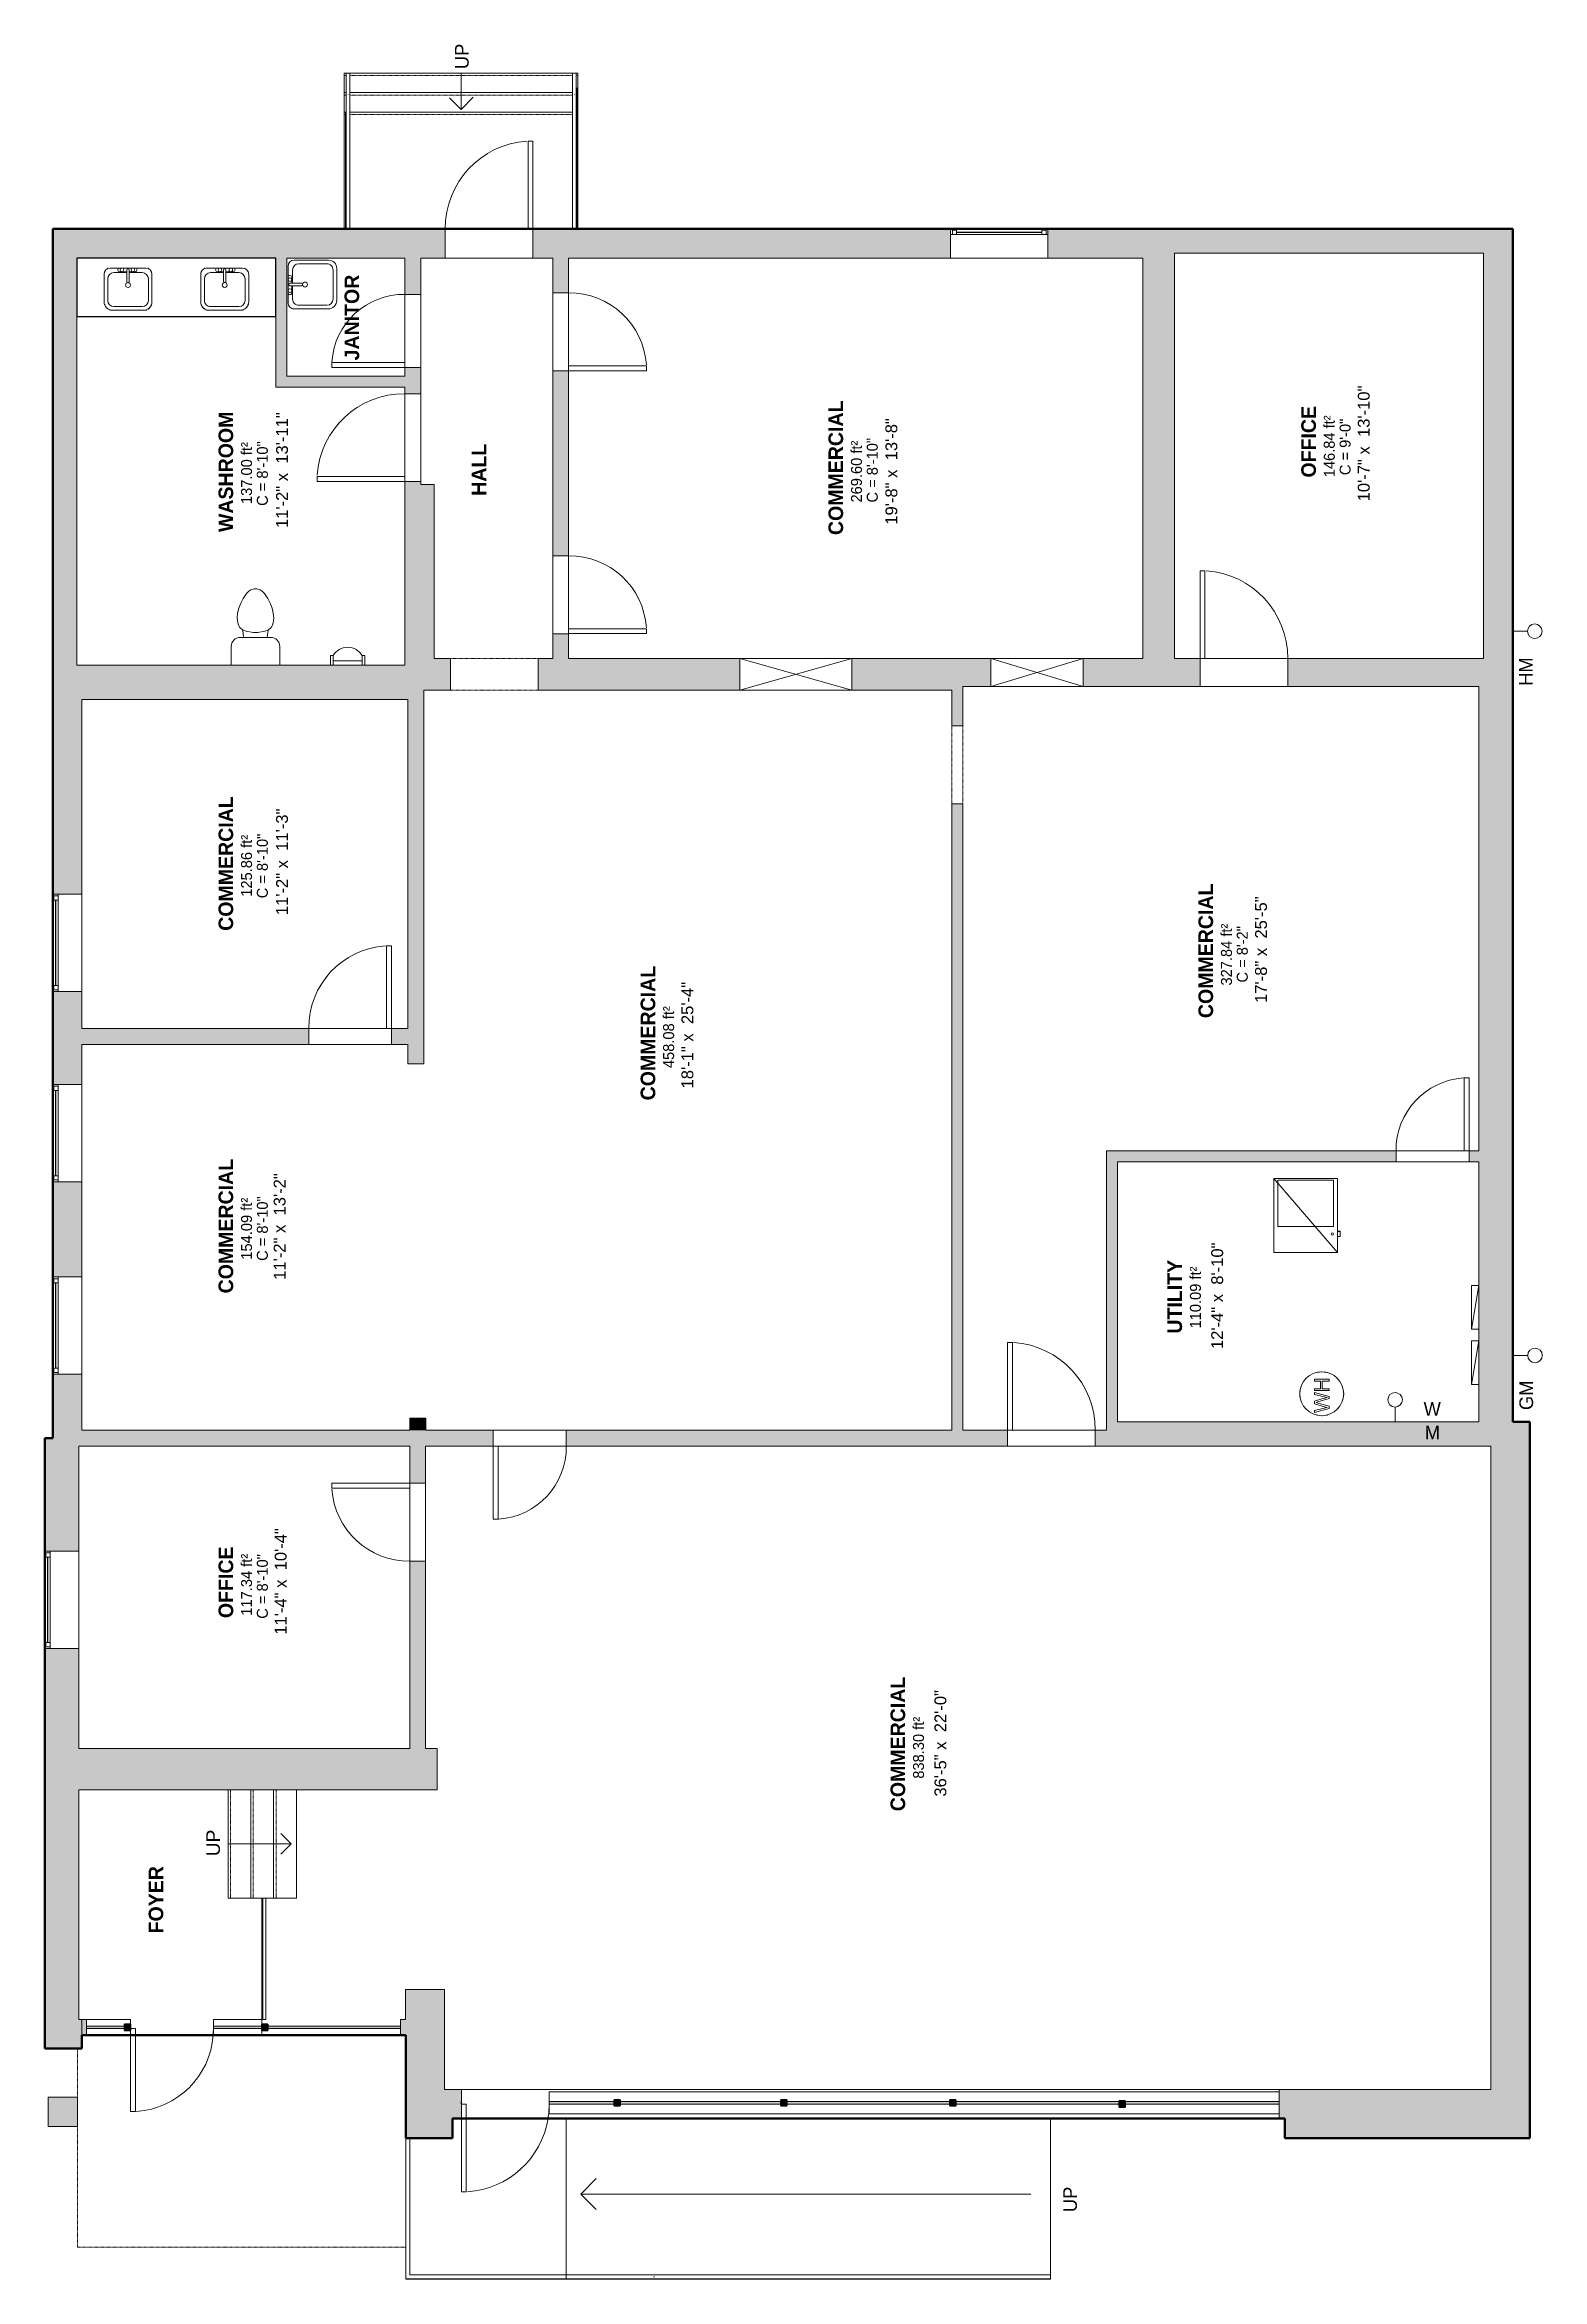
# Model space of a CAD drawing. Header units: inches. Extents: x -227 to 389, y -440 to 477.
import ezdxf

# ---------------------------------------------------------------- set-up
doc = ezdxf.new("R2010")
doc.units = ezdxf.units.IN
doc.header["$MEASUREMENT"] = 0
for name, pattern in [('Dash', [0.23622, 0.11811, -0.11811]), ('Dash 1_16_', [0.125, 0.0625, -0.0625]), ('Overhead', [0.15625, 0.09375, -0.0625])]:
    doc.linetypes.add(name, pattern=pattern)
for name, color, linetype, lineweight in [('A-ANNO-NOTE', 131, 'Continuous', 9), ('A-AREA-IDEN', 2, 'Continuous', 9), ('A-COLS', 52, 'Continuous', 9), ('A-DETL', 90, 'Continuous', 9), ('A-DETL-GENF', 92, 'Continuous', 9), ('A-DETL-MEDM', 33, 'Continuous', 9), ('A-DOOR', 31, 'Continuous', 9), ('A-FLOR', 192, 'Continuous', 9), ('A-FLOR-HRAL', 11, 'Continuous', 9), ('A-FLOR-LEVL', 51, 'Continuous', 9), ('A-GENM', 13, 'Continuous', 9), ('A-GENM-HDLN', 13, 'Dash', 9), ('A-GLAZ', 151, 'Continuous', 9), ('A-OBJECTS', 90, 'Continuous', 9), ('A-WALL', 90, 'Continuous', 9), ('A-WALL-PATT', 111, 'Continuous', 9), ('E-ELEC-EQPM', 71, 'Continuous', 9), ('G-ANNO-TEXT', 231, 'Continuous', 9), ('M-EQPM', 50, 'Continuous', 9), ('P-SANR-FIXT', 6, 'Continuous', 9), ('S-STRS', 90, 'Continuous', 9)]:
    doc.layers.add(name, color=color, linetype=linetype, lineweight=lineweight)
doc.styles.add('Arial', font='arial.ttf', dxfattribs={"height": 5.625})
doc.styles.add('Arial_1', font='arial.ttf', dxfattribs={"height": 4.875})
doc.styles.add('Inter', font='', dxfattribs={"height": 5.625})
doc.styles.add('Inter_1', font='', dxfattribs={"height": 4.5})
doc.styles.add('Inter_B', font='', dxfattribs={"height": 6})
doc.styles.get('Inter').set_extended_font_data('Inter')
doc.styles.get('Inter_1').set_extended_font_data('Inter')
doc.styles.get('Inter_B').set_extended_font_data('Inter', bold=True)

msp = doc.modelspace()

# ---------------------------------------------------------------- texts
at = {"layer": 'A-ANNO-NOTE', "char_height": 5.625, "width": 16.059, "attachment_point": 1, "rotation": 90, "style": 'Inter'}
for s, insert in [('HM', (379.11, 214.11)), ('GM', (379.23, -83.38))]:
    msp.add_mtext(s, dxfattribs=dict(at, insert=insert))
at = {"layer": 'A-ANNO-NOTE', "char_height": 5.62, "attachment_point": 1, "style": 'Inter'}
for s, insert, width in [('W', (339.87, -80.09), 9.696), ('M', (340.37, -89.84), 8.787)]:
    msp.add_mtext(s, dxfattribs=dict(at, insert=insert, width=width))
at = {"layer": 'A-AREA-IDEN', "attachment_point": 1, "rotation": 90}
for s, insert, char_height, width, style in [('JANITOR', (-103.5, 347.79), 6, 43.329, 'Inter_B'), ('COMMERCIAL', (95.34, 276.05), 6, 67.872, 'Inter_B'), ('WASHROOM', (-155.27, 277.28), 6, 61.509, 'Inter_B'), ('OFFICE', (289.62, 299.66), 6, 34.845, 'Inter_B'), ('146.84 ft²', (298.87, 299.79), 4.5, 34.542, 'Inter_1'), ('C = 9\'-0"', (305.37, 300.66), 4.5, 32.421, 'Inter_1'), ('137.00 ft²', (-146.02, 288.79), 4.5, 33.633, 'Inter_1'), ('C = 8\'-10"', (-139.52, 288.03), 4.5, 35.451, 'Inter_1'), ('HALL', (-51.27, 292.17), 6, 25.452, 'Inter_B'), ('269.60 ft²', (104.59, 289.41), 4.5, 35.451, 'Inter_1'), ('C = 8\'-10"', (111.09, 289.41), 4.5, 35.451, 'Inter_1'), ('COMMERCIAL', (-155.27, 113.48), 6, 67.872, 'Inter_B'), ('125.86 ft²', (-146.02, 127.47), 4.5, 33.936, 'Inter_1'), ('C = 8\'-10"', (-139.52, 126.84), 4.5, 35.451, 'Inter_1'), ('COMMERCIAL', (247.36, 77.63), 6, 67.872, 'Inter_B'), ('327.84 ft²', (256.61, 90.99), 4.5, 35.451, 'Inter_1'), ('C = 8\'-2"', (263.12, 92.24), 4.5, 32.421, 'Inter_1'), ('COMMERCIAL', (18.16, 43.83), 6, 67.872, 'Inter_B'), ('458.08 ft²', (27.41, 57.08), 4.5, 35.754, 'Inter_1'), ('COMMERCIAL', (-155.27, -35.47), 6, 67.872, 'Inter_B'), ('154.09 ft²', (-146.02, -21.6), 4.5, 34.239, 'Inter_1'), ('C = 8\'-10"', (-139.52, -22.11), 4.5, 35.451, 'Inter_1'), ('UTILITY', (234.6, -51.99), 6, 37.572, 'Inter_B'), ('110.09 ft²', (243.86, -49.87), 4.5, 32.421, 'Inter_1'), ('OFFICE', (-155.27, -168.85), 6, 34.845, 'Inter_B'), ('117.34 ft²', (-146.02, -167.85), 4.5, 32.421, 'Inter_1'), ('C = 8\'-10"', (-139.52, -169.1), 4.5, 35.451, 'Inter_1'), ('COMMERCIAL', (120.84, -248.19), 6, 67.872, 'Inter_B'), ('838.30 ft²', (130.09, -234.82), 4.5, 35.451, 'Inter_1'), ('FOYER', (-183.99, -298.37), 6, 32.421, 'Inter_B')]:
    msp.add_mtext(s, dxfattribs=dict(at, insert=insert, char_height=char_height, width=width, style=style))
at = {"layer": 'G-ANNO-TEXT', "color": 7, "attachment_point": 1, "rotation": 90}
for s, insert, char_height, width, style in [('UP', (-58.12, 467.43), 5.625, 13.332, 'Inter'), ('10\'-7" x  13\'-10"', (312.84, 289.88), 4.875, 57.267, 'Arial_1'), ('11\'-2" x  13\'-11"', (-131.63, 278.91), 4.875, 57.267, 'Arial_1'), ('19\'-8" x  13\'-8"', (118.74, 280.3), 4.875, 52.722, 'Arial_1'), ('11\'-2" x  11\'-3"', (-131.63, 119.91), 4.875, 52.722, 'Arial_1'), ('17\'-8" x  25\'-5"', (270.62, 83.85), 4.875, 52.722, 'Arial_1'), ('18\'-1" x  25\'-4"', (34.94, 48.73), 4.875, 52.722, 'Arial_1'), ('11\'-2" x  13\'-2"', (-132.63, -29.88), 4.875, 52.722, 'Arial_1'), ('12\'-4" x  8\'-10"', (252.61, -58.33), 4.875, 52.722, 'Arial_1'), ('11\'-4" x  10\'-4"', (-132.2, -175.66), 4.875, 52.722, 'Arial_1'), ('36\'-5" x  22\'-0"', (138.89, -242.18), 4.875, 52.722, 'Arial_1'), ('UP', (-160.31, -266.66), 5.625, 13.332, 'Arial'), ('UP', (191.82, -412.86), 5.625, 13.332, 'Inter')]:
    msp.add_mtext(s, dxfattribs=dict(at, insert=insert, char_height=char_height, width=width, style=style))

# ---------------------------------------------------------------- blocks, each defined once
blk = doc.blocks.new('Railing - Railing-3184264-Main Floor')
at = {"layer": 'A-FLOR-HRAL'}
for p, q in [((-137.06, -283.9), (-137.06, -333.7)), ((-137.06, -283.9), (-137.05, -283.9)), ((-135.88, -283.9), (-137.05, -283.9)), ((-137.05, -283.9), (-137.05, -333.7)), ((-135.88, -333.7), (-135.88, -283.9)), ((-135.88, -333.7), (-135.88, -283.9)), ((-135.88, -283.9), (-135.88, -283.9)), ((-137.05, -333.7), (-137.06, -333.7)), ((-137.05, -333.7), (-135.88, -333.7)), ((-135.88, -333.7), (-135.88, -333.7))]:
    blk.add_line(p, q, dxfattribs=at)
blk = doc.blocks.new('Planitar - Single Door_Flush Panel - 2_-8_ x 6_-8_-3185132-Main Floor')
at = {"layer": 'A-DOOR', "lineweight": 18}
for p, q in [((14, 3.25), (14, 35.26)), ((16, 35.26), (14, 35.26)), ((16, 3.25), (16, 35.26)), ((16, 3.25), (14, 3.25))]:
    blk.add_line(p, q, dxfattribs=at)
at = {"layer": 'A-DOOR'}
blk.add_arc((15.77, 3.55), 31.78, 93.86026, 180.54102, dxfattribs=at)
blk = doc.blocks.new('Planitar - Single Door_Flush Panel - 2_-6_ x 6_-8_-3186139-Main Floor')
at = {"layer": 'A-DOOR', "lineweight": 18}
for p, q in [((12.99, 3.25), (12.99, 33.25)), ((15, 33.25), (12.99, 33.25)), ((15, 3.25), (15, 33.25)), ((15, 3.25), (12.99, 3.25))]:
    blk.add_line(p, q, dxfattribs=at)
at = {"layer": 'A-DOOR'}
blk.add_arc((14.77, 3.55), 29.77, 93.991, 180.57751, dxfattribs=at)
blk = doc.blocks.new('Planitar - Single Door_Flush Panel - 3_-0_ x 6_-8_-3186138-Main Floor')
at = {"layer": 'A-DOOR', "lineweight": 18}
for p, q in [((16, -3.25), (16, -39.27)), ((18.01, -3.25), (16, -3.25)), ((18.01, -3.25), (18.01, -39.27)), ((18.01, -39.27), (16, -39.27))]:
    blk.add_line(p, q, dxfattribs=at)
at = {"layer": 'A-DOOR'}
blk.add_arc((17.78, -3.55), 35.8, 179.51967, 266.36679, dxfattribs=at)
blk = doc.blocks.new('Planitar - Single Door_Flush Panel - 2_-6_ x 6_-8_-3186141-Main Floor')
at = {"layer": 'A-DOOR', "lineweight": 18}
for p, q in [((12.99, 2.25), (12.99, 32.25)), ((15, 32.25), (12.99, 32.25)), ((15, 2.25), (15, 32.25)), ((15, 2.25), (12.99, 2.25))]:
    blk.add_line(p, q, dxfattribs=at)
at = {"layer": 'A-DOOR'}
blk.add_arc((14.77, 2.55), 29.77, 93.991, 180.57751, dxfattribs=at)
blk = doc.blocks.new('Planitar - Single Door_Flush Panel - 3_-0_ x 6_-8_-3186143-Main Floor')
at = {"layer": 'A-DOOR', "lineweight": 18}
for p, q in [((16, -5.75), (16, -41.77)), ((18.01, -5.75), (16, -5.75)), ((18.01, -5.75), (18.01, -41.77)), ((18.01, -41.77), (16, -41.77))]:
    blk.add_line(p, q, dxfattribs=at)
at = {"layer": 'A-DOOR'}
blk.add_arc((17.78, -6.05), 35.8, 179.51967, 266.36679, dxfattribs=at)
blk = doc.blocks.new('Planitar - Single Door_Flush Panel - 2_-6_ x 6_-8_-3186142-Main Floor')
at = {"layer": 'A-DOOR', "lineweight": 18}
for p, q in [((12.99, -3.25), (12.99, -33.25)), ((15, -3.25), (12.99, -3.25)), ((15, -3.25), (15, -33.25)), ((15, -33.25), (12.99, -33.25))]:
    blk.add_line(p, q, dxfattribs=at)
at = {"layer": 'A-DOOR'}
blk.add_arc((14.77, -3.55), 29.77, 179.42249, 266.009, dxfattribs=at)
blk = doc.blocks.new('Planitar - Single Door_Flush Panel - 3_-0_ x 6_-8_-3384359-Main Floor')
at = {"layer": 'A-DOOR', "lineweight": 18}
for p, q in [((16, 6), (16, 42.02)), ((18.01, 42.02), (16, 42.02)), ((18.01, 6), (18.01, 42.02)), ((18.01, 6), (16, 6))]:
    blk.add_line(p, q, dxfattribs=at)
at = {"layer": 'A-DOOR'}
blk.add_arc((17.78, 6.3), 35.8, 93.63321, 180.48033, dxfattribs=at)
blk = doc.blocks.new('Planitar - Opening - 3_-0_ x 6_-8_-3186149-Main Floor')
at = {"layer": 'A-DETL-GENF', "linetype": 'Overhead'}
for p, q in [((17.68, 6.5), (-18.32, 6.5)), ((-18.32, -6.5), (17.68, -6.5))]:
    blk.add_line(p, q, dxfattribs=at)
at = {"layer": 'A-DETL-MEDM'}
for p, q in [((-18.32, 6.5), (-18.32, -6.5)), ((17.68, -6.5), (17.68, 6.5))]:
    blk.add_line(p, q, dxfattribs=at)
blk = doc.blocks.new('Planitar - Opening - 2_-8_ x 6_-8_-3186166-Main Floor')
at = {"layer": 'A-DETL-GENF', "linetype": 'Overhead'}
for p, q in [((15.68, 2.25), (-16.32, 2.25)), ((-16.32, -2.25), (15.68, -2.25))]:
    blk.add_line(p, q, dxfattribs=at)
at = {"layer": 'A-DETL-MEDM'}
for p, q in [((-16.32, 2.25), (-16.32, -2.25)), ((15.68, -2.25), (15.68, 2.25))]:
    blk.add_line(p, q, dxfattribs=at)
blk = doc.blocks.new('Planitar - Single Door_Flush Panel - 2_-10_ x 6_-8_-3186140-Main Floor')
at = {"layer": 'A-DOOR', "lineweight": 18}
for p, q in [((15, 3.25), (15, 37.27)), ((17.01, 37.27), (15, 37.27)), ((17.01, 3.25), (17.01, 37.27)), ((17.01, 3.25), (15, 3.25))]:
    blk.add_line(p, q, dxfattribs=at)
at = {"layer": 'A-DOOR'}
blk.add_arc((16.78, 3.55), 33.79, 93.74158, 180.50887, dxfattribs=at)
blk = doc.blocks.new('Wall Opening - 4_-0_ x 4_-0_-3186467-Main Floor')
at = {"layer": 'A-GENM'}
for p, q in [((23, 6.5), (-23, -6.5)), ((-23, 6.5), (23, -6.5))]:
    blk.add_line(p, q, dxfattribs=at)
at = {"layer": 'A-GENM-HDLN'}
for p, q in [((23, 6.5), (-23, 6.5)), ((-23, 6.5), (-23, -6.5)), ((23, -6.5), (23, 6.5)), ((-23, -6.5), (23, -6.5))]:
    blk.add_line(p, q, dxfattribs=at)
blk = doc.blocks.new('Wall Opening - 4_-0_ x 4_-0_-3186440-Main Floor')
at = {"layer": 'A-GENM'}
for p, q in [((19, 5.75), (-19, -5.75)), ((-19, 5.75), (19, -5.75))]:
    blk.add_line(p, q, dxfattribs=at)
at = {"layer": 'A-GENM-HDLN'}
for p, q in [((19, 5.75), (-19, 5.75)), ((-19, 5.75), (-19, -5.75)), ((19, -5.75), (19, 5.75)), ((-19, -5.75), (19, -5.75))]:
    blk.add_line(p, q, dxfattribs=at)
blk = doc.blocks.new('Planitar-Fixed - 24_ x 48_-3186611-Main Floor')
at = {"layer": 'A-GLAZ', "lineweight": 18}
for p, q in [((-20, 6.51), (-19.25, 6.51)), ((-19.25, 6.51), (-19.25, 4.28)), ((-19.25, 6.01), (-17.52, 6.01)), ((-19.25, 4.28), (-17.52, 4.28)), ((-17.52, 6.01), (-17.52, 4.28)), ((17.52, 6.01), (17.52, 4.28)), ((19.25, 6.01), (17.52, 6.01)), ((17.52, 4.28), (19.25, 4.28)), ((19.25, 6.51), (19.25, 4.28)), ((19.96, 6.51), (19.25, 6.51)), ((-20, -5.49), (-18.74, -5.49)), ((20, -5.49), (18.74, -5.49))]:
    blk.add_line(p, q, dxfattribs=at)
at = {"layer": 'A-GLAZ'}
for p, q in [((-20, 6.51), (20, 6.51)), ((-20, 6.51), (-20, 4.28)), ((20, 4.28), (-20, 4.28)), ((-20, 4.28), (-20, -5.49)), ((20, 4.28), (-20, 4.28)), ((-20, 4.28), (20, 4.28)), ((-20, 4.28), (-20, -5.49)), ((20, 4.28), (20, 6.51)), ((20, -5.49), (20, 4.28)), ((20, -5.49), (20, 4.28)), ((-20, -5.49), (20, -5.49)), ((20, -5.49), (-20, -5.49))]:
    blk.add_line(p, q, dxfattribs=at)
at = {"layer": 'A-GLAZ', "lineweight": 25}
blk.add_line((-17.52, 5.15), (17.52, 5.15), dxfattribs=at)
blk = doc.blocks.new('Planitar-Fixed - 24_ x 48_-V1-Main Floor')
at = {"layer": 'A-GLAZ', "lineweight": 18}
for p, q in [((-20, 6.51), (-19.25, 6.51)), ((-19.25, 6.51), (-19.25, 6.43)), ((-19.25, 6.43), (-19.25, 4.28)), ((-19.25, 6.01), (-17.52, 6.01)), ((-19.25, 4.28), (-17.52, 4.28)), ((-17.52, 6.01), (-17.52, 4.28)), ((17.52, 6.01), (17.52, 4.28)), ((19.25, 6.01), (17.52, 6.01)), ((17.52, 4.28), (19.25, 4.28)), ((19.25, 6.51), (19.25, 6.43)), ((19.96, 6.51), (19.25, 6.51)), ((19.25, 6.43), (19.25, 4.28)), ((-20, -5.49), (-18.74, -5.49)), ((20, -5.49), (18.74, -5.49))]:
    blk.add_line(p, q, dxfattribs=at)
at = {"layer": 'A-GLAZ'}
for p, q in [((-20, 6.51), (20, 6.51)), ((-20, 6.51), (-20, 6.43)), ((-20, 6.43), (-20, 4.28)), ((20, 4.28), (-20, 4.28)), ((-20, 4.28), (-20, -5.49)), ((20, 4.28), (-20, 4.28)), ((-20, 4.28), (20, 4.28)), ((-20, 4.28), (-20, -5.49)), ((20, 6.43), (20, 6.51)), ((20, 4.28), (20, 6.43)), ((20, -5.49), (20, 4.28)), ((20, -5.49), (20, 4.28)), ((-20, -5.49), (20, -5.49)), ((20, -5.49), (-20, -5.49))]:
    blk.add_line(p, q, dxfattribs=at)
at = {"layer": 'A-GLAZ', "lineweight": 25}
blk.add_line((-17.52, 5.15), (17.52, 5.15), dxfattribs=at)
blk = doc.blocks.new('Planitar-Fixed - 24_ x 48_-3187146-Main Floor')
at = {"layer": 'A-GLAZ', "lineweight": 18}
for p, q in [((-20, 7.51), (-19.25, 7.51)), ((-19.25, 7.51), (-19.25, 7.43)), ((-19.25, 7.43), (-19.25, 5.28)), ((-19.25, 7.01), (-17.52, 7.01)), ((-19.25, 5.28), (-17.52, 5.28)), ((-17.52, 7.01), (-17.52, 5.28)), ((17.52, 7.01), (17.52, 5.28)), ((19.25, 7.01), (17.52, 7.01)), ((17.52, 5.28), (19.25, 5.28)), ((19.25, 7.51), (19.25, 7.43)), ((19.96, 7.51), (19.25, 7.51)), ((19.25, 7.43), (19.25, 5.28)), ((-20, -6.49), (-18.74, -6.49)), ((20, -6.49), (18.74, -6.49))]:
    blk.add_line(p, q, dxfattribs=at)
at = {"layer": 'A-GLAZ'}
for p, q in [((-20, 7.51), (20, 7.51)), ((-20, 7.51), (-20, 7.43)), ((-20, 7.43), (-20, 5.28)), ((20, 5.28), (-20, 5.28)), ((-20, 5.28), (-20, -6.49)), ((20, 5.28), (-20, 5.28)), ((-20, 5.28), (20, 5.28)), ((-20, 5.28), (-20, -6.49)), ((20, 7.43), (20, 7.51)), ((20, 5.28), (20, 7.43)), ((20, -6.49), (20, 5.28)), ((20, -6.49), (20, 5.28)), ((-20, -6.49), (20, -6.49)), ((20, -6.49), (-20, -6.49))]:
    blk.add_line(p, q, dxfattribs=at)
at = {"layer": 'A-GLAZ', "lineweight": 25}
blk.add_line((-17.52, 6.15), (17.52, 6.15), dxfattribs=at)
blk = doc.blocks.new('Planitar - Single Door_Flush Panel - 3_-0_ x 6_-8_-3188645-Main Floor')
at = {"layer": 'A-DOOR', "lineweight": 18}
for p, q in [((16, 6.5), (16, 36.52)), ((18.01, 36.52), (16, 36.52)), ((18.01, 6.5), (18.01, 36.52)), ((16, 0.5), (16, 6.5)), ((18.01, 0.5), (16, 0.5)), ((18.01, 0.5), (18.01, 6.5))]:
    blk.add_line(p, q, dxfattribs=at)
at = {"layer": 'A-DOOR'}
for start, end in [(93.63321, 170.81982), (170.81982, 180.48033)]:
    blk.add_arc((17.78, 0.8), 35.8, start, end, dxfattribs=at)
blk = doc.blocks.new('Planitar - Single Door_Flush Panel - 2_-10_ x 6_-8_-3192464-Main Floor')
at = {"layer": 'A-DOOR', "lineweight": 18}
for p, q in [((15, 3.25), (15, 34.52)), ((17.01, 34.52), (15, 34.52)), ((17.01, 3.25), (17.01, 34.52)), ((15, 0.5), (15, 3.25)), ((17.01, 0.5), (15, 0.5)), ((17.01, 0.5), (17.01, 3.25))]:
    blk.add_line(p, q, dxfattribs=at)
at = {"layer": 'A-DOOR'}
for start, end in [(93.74158, 175.83345), (175.83345, 180.50887)]:
    blk.add_arc((16.78, 0.8), 33.79, start, end, dxfattribs=at)
blk = doc.blocks.new('Toilet - Toilet-316794-Main Floor')
at = {"layer": 'P-SANR-FIXT'}
for p, q in [((-9.98, 11.75), (-9.98, 19.48)), ((9.98, 19.48), (9.98, 11.75)), ((-7.41, 1), (-7.5, 0)), ((-7.5, 0), (-7.33, -1.99)), ((-7.24, 2), (-7.41, 1)), ((-6.97, 3), (-7.24, 2)), ((-6.4, 4), (-6.97, 3)), ((-5.21, 5), (-6.4, 4)), ((6.25, 8.02), (-6.25, 8.02)), ((-4.86, 8.02), (-5.21, 5)), ((-3.84, 5.5), (-5.21, 5)), ((-1, 6), (-3.84, 5.5)), ((1, 6), (-1, 6)), ((3.84, 5.5), (1, 6)), ((5.21, 5), (3.84, 5.5)), ((4.86, 8.02), (5.21, 5)), ((6.4, 4), (5.21, 5)), ((6.97, 3), (6.4, 4)), ((7.24, 2), (6.97, 3)), ((7.41, 1), (7.24, 2)), ((7.33, -1.99), (7.5, 0)), ((7.5, 0), (7.41, 1)), ((-7.33, -1.99), (-6.79, -4)), ((-6.79, -4), (-6.06, -6)), ((-6.06, -6), (-5.13, -8)), ((-5.13, -8), (-3.74, -10)), ((3.74, -10), (5.13, -8)), ((5.13, -8), (6.06, -6)), ((6.06, -6), (6.79, -4)), ((6.79, -4), (7.33, -1.99)), ((-3.74, -10), (-2.74, -11)), ((-2.74, -11), (-1.87, -11.5)), ((-1.87, -11.5), (-0.5, -12)), ((-0.5, -12), (0.5, -12)), ((0.5, -12), (1.87, -11.5)), ((1.87, -11.5), (2.74, -11)), ((2.74, -11), (3.74, -10))]:
    blk.add_line(p, q, dxfattribs=at)
for centre, start, end in [((-6.25, 11.75), 180, 270), ((6.25, 11.75), 270, 360)]:
    blk.add_arc(centre, 3.73, start, end, dxfattribs=at)
blk = doc.blocks.new('Bath-Urinal - M_Urinal-Wall-3D-3199255-Main Floor')
at = {"layer": 'P-SANR-FIXT'}
for p, q in [((-10.29, 11), (-11.29, 11)), ((-11.29, 11), (-11.29, 7)), ((-10.29, 11), (-10.29, 7)), ((2.73, 11), (1.71, 11)), ((1.71, 11), (1.71, 7)), ((2.73, 7), (2.73, 11)), ((-11.29, 7), (2.73, 7)), ((1.71, 8.85), (-10.29, 8.85)), ((-10.29, 8.85), (-10.29, 7)), ((1.71, 7), (1.71, 8.85))]:
    blk.add_line(p, q, dxfattribs=at)
blk.add_arc((-4.29, 7.39), 7, 31.00272, 148.99728, dxfattribs=at)
blk = doc.blocks.new('Bath-Basin - 500 x 440mm-2615461-Main Floor')
at = {"layer": 'P-SANR-FIXT'}
for p, q in [((-9.22, 4.59), (-9.22, -6.73)), ((-9.22, 4.59), (-9.22, -6.73)), ((-7.72, 2.72), (-7.72, -6.23)), ((7.96, 7.09), (-6.72, 7.09)), ((7.96, 7.09), (-6.72, 7.09)), ((0.12, 5.22), (-5.22, 5.22)), ((3.62, 7.09), (-2.88, 7.09)), ((-2.88, 5.59), (0.12, 5.59)), ((0.12, 6.33), (0.12, 1.59)), ((1.12, 6.33), (1.12, 1.59)), ((1.12, 5.59), (3.62, 5.59)), ((6.46, 5.22), (1.12, 5.22)), ((8.96, -6.23), (8.96, 2.72)), ((10.46, -6.91), (10.46, 4.59)), ((10.46, -6.91), (10.46, 4.59)), ((-5.22, -8.73), (6.46, -8.73)), ((-5.72, -10.23), (7.14, -10.23)), ((-5.72, -10.23), (7.14, -10.23))]:
    blk.add_line(p, q, dxfattribs=at)
for centre, radius, start, end in [((-6.72, 4.59), 2.5, 90, 180), ((-6.72, 4.59), 2.5, 90, 180), ((-5.22, 2.72), 2.5, 90, 180), ((-2.88, 6.34), 0.75, 90, 270), ((-1.88, 6.34), 0.75, 360, 180), ((-1.88, 6.34), 0.75, 180, 0), ((0.62, 0.13), 1, 360, 180), ((0.62, 0.13), 1, 180, 0), ((0.62, 6.33), 0.5, 360, 180), ((0.62, 1.59), 0.5, 180, 0), ((2.62, 6.34), 0.75, 360, 180), ((2.62, 6.34), 0.75, 180, 360), ((3.62, 6.34), 0.75, 270, 90), ((6.46, 2.72), 2.5, 0, 90), ((7.96, 4.59), 2.5, 0, 90), ((7.96, 4.59), 2.5, 360, 90), ((-5.72, -6.73), 3.5, 180, 270), ((-5.72, -6.73), 3.5, 180, 270), ((-5.22, -6.23), 2.5, 180, 270), ((6.46, -6.23), 2.5, 270, 0), ((7.14, -6.91), 3.32, 315, 360), ((7.14, -6.91), 3.32, 315, 0), ((7.14, -6.91), 3.32, 270, 314.22764), ((7.14, -6.91), 3.32, 270, 314.21102)]:
    blk.add_arc(centre, radius, start, end, dxfattribs=at)
blk = doc.blocks.new('Bath-Basin - 500 x 440mm-3199970-Main Floor')
at = {"layer": 'P-SANR-FIXT'}
for p, q in [((-5.72, 10.23), (7.14, 10.23)), ((-5.72, 10.23), (7.14, 10.23)), ((-9.22, -4.59), (-9.22, 6.73)), ((-9.22, -4.59), (-9.22, 6.73)), ((-7.72, -2.72), (-7.72, 6.23)), ((-5.22, 8.73), (6.46, 8.73)), ((8.96, 6.23), (8.96, -2.72)), ((10.46, 6.91), (10.46, -4.59)), ((10.46, 6.91), (10.46, -4.59)), ((7.96, -7.09), (-6.72, -7.09)), ((7.96, -7.09), (-6.72, -7.09)), ((0.12, -5.22), (-5.22, -5.22)), ((-2.88, -5.59), (0.12, -5.59)), ((3.62, -7.09), (-2.88, -7.09)), ((0.12, -6.33), (0.12, -1.59)), ((1.12, -6.33), (1.12, -1.59)), ((6.46, -5.22), (1.12, -5.22)), ((1.12, -5.59), (3.62, -5.59))]:
    blk.add_line(p, q, dxfattribs=at)
for centre, radius, start, end in [((-5.72, 6.73), 3.5, 90, 180), ((-5.72, 6.73), 3.5, 90, 180), ((7.14, 6.91), 3.32, 0, 90), ((7.14, 6.91), 3.32, 360, 90), ((-5.22, 6.23), 2.5, 90, 180), ((0.62, -0.13), 1, 360, 180), ((6.46, 6.23), 2.5, 360, 90), ((-6.72, -4.59), 2.5, 180, 270), ((-6.72, -4.59), 2.5, 180, 270), ((-5.22, -2.72), 2.5, 180, 270), ((-2.88, -6.34), 0.75, 90, 270), ((-1.88, -6.34), 0.75, 360, 180), ((-1.88, -6.34), 0.75, 180, 0), ((0.62, -0.13), 1, 180, 0), ((0.62, -1.59), 0.5, 360, 180), ((0.62, -6.33), 0.5, 180, 0), ((2.62, -6.34), 0.75, 0, 180), ((2.62, -6.34), 0.75, 180, 0), ((3.62, -6.34), 0.75, 270, 90), ((6.46, -2.72), 2.5, 270, 360), ((7.96, -4.59), 2.5, 270, 0), ((7.96, -4.59), 2.5, 270, 0)]:
    blk.add_arc(centre, radius, start, end, dxfattribs=at)
blk = doc.blocks.new('Bath-Basin Floor - 500 x 440mm-3384398-Main Floor')
at = {"layer": 'P-SANR-FIXT'}
for p, q in [((-9.38, 4.59), (-9.38, -9.41)), ((-9.38, 4.59), (-9.38, -9.41)), ((-7.88, 2.72), (-7.88, -8.91)), ((8.12, 7.09), (-6.88, 7.09)), ((8.12, 7.09), (-6.88, 7.09)), ((0.12, 5.22), (-5.38, 5.22)), ((3.62, 7.09), (-2.88, 7.09)), ((-2.88, 5.59), (0.12, 5.59)), ((0.12, 6.33), (0.12, 1.59)), ((1.12, 6.33), (1.12, 1.59)), ((1.12, 5.59), (3.62, 5.59)), ((6.62, 5.22), (1.12, 5.22)), ((9.12, -8.91), (9.12, 2.72)), ((10.62, -9.59), (10.62, 4.59)), ((10.62, -9.59), (10.62, 4.59)), ((-5.88, -12.91), (7.3, -12.91)), ((-5.88, -12.91), (7.3, -12.91)), ((-5.38, -11.41), (6.62, -11.41))]:
    blk.add_line(p, q, dxfattribs=at)
for centre, radius, start, end in [((-6.88, 4.59), 2.5, 90, 180), ((-6.88, 4.59), 2.5, 90, 180), ((-5.38, 2.72), 2.5, 90, 180), ((-2.88, 6.34), 0.75, 90, 270), ((-1.88, 6.34), 0.75, 360, 180), ((-1.88, 6.34), 0.75, 180, 0), ((0.62, 0.13), 1, 360, 180), ((0.62, 0.13), 1, 180, 0), ((0.62, 6.33), 0.5, 360, 180), ((0.62, 1.59), 0.5, 180, 0), ((2.62, 6.34), 0.75, 360, 180), ((2.62, 6.34), 0.75, 180, 360), ((3.62, 6.34), 0.75, 270, 90), ((6.62, 2.72), 2.5, 0, 90), ((8.12, 4.59), 2.5, 360, 90), ((8.12, 4.59), 2.5, 360, 90), ((-5.38, -8.91), 2.5, 180, 270), ((6.62, -8.91), 2.5, 270, 0), ((-5.88, -9.41), 3.5, 180, 270), ((-5.88, -9.41), 3.5, 180, 270), ((7.3, -9.59), 3.32, 270, 0), ((7.3, -9.59), 3.32, 270, 0)]:
    blk.add_arc(centre, radius, start, end, dxfattribs=at)
blk = doc.blocks.new('Rectangular Column 3D - Family8-3283566-Main Floor')
at = {"layer": 'A-COLS'}
blk.add_hatch(color=8, dxfattribs=at).paths.add_polyline_path([(0, 0), (12, 0), (12, 12), (0, 12), (0, 1.75)], flags=0)
for p, q in [((12, 12), (0, 12)), ((0, 12), (0, 0)), ((12, 0), (12, 12)), ((0, 0), (12, 0))]:
    blk.add_line(p, q, dxfattribs=at)
blk = doc.blocks.new('Top Rail Type - Top Rail_Internal_-3281507-Main Floor')
at = {"layer": 'A-FLOR-HRAL'}
for p, q in [((-78.25, -382.45), (-76.68, -382.45)), ((-78.25, -440.24), (-78.25, -382.45)), ((-76.68, -438.66), (-76.68, -382.45)), ((-12.47, -440.24), (-78.25, -440.24)), ((-12.47, -438.66), (-76.68, -438.66)), ((-12.47, -440.24), (-12.47, -438.66))]:
    blk.add_line(p, q, dxfattribs=at)
blk = doc.blocks.new('Top Rail Type - Top Rail_Internal_-3282781-Main Floor')
at = {"layer": 'A-FLOR-HRAL'}
for p, q in [((186.54, -438.66), (14.26, -438.66)), ((14.26, -440.24), (186.54, -440.24))]:
    blk.add_line(p, q, dxfattribs=at)
at = {"layer": 'A-FLOR-HRAL', "flags": 128}
for points in [[(23.63, -439.57), (23.71, -439.52), (23.71, -439.39), (23.63, -439.33)], [(186.54, -439.36), (186.54, -439.45), (186.54, -439.54)]]:
    blk.add_lwpolyline(points, dxfattribs=at)
blk = doc.blocks.new('Top Rail Type - Top Rail_Internal_-V2-Main Floor')
at = {"layer": 'A-FLOR-HRAL'}
for p, q in [((-12.47, -440.24), (-12.47, -438.66)), ((186.54, -438.66), (-12.47, -438.66)), ((186.54, -440.24), (-12.47, -440.24)), ((186.54, -440.24), (186.54, -438.66))]:
    blk.add_line(p, q, dxfattribs=at)
blk = doc.blocks.new('Top Rail Type - Top Rail_Internal_-3284785-Main Floor')
at = {"layer": 'A-FLOR-HRAL'}
for p, q in [((-102.89, 465.8), (-102.89, 455.73)), ((-101.32, 455.73), (-101.32, 465.8)), ((-102.02, 457.03), (-102.19, 457.03))]:
    blk.add_line(p, q, dxfattribs=at)
at = {"layer": 'A-FLOR-HRAL', "flags": 128}
blk.add_lwpolyline([(-102.18, 465.8), (-102.1, 465.8), (-102.03, 465.8)], dxfattribs=at)
blk = doc.blocks.new('Top Rail Type - Top Rail_Internal_-V3-Main Floor')
at = {"layer": 'A-FLOR-HRAL'}
for p, q in [((-101.32, 465.8), (-102.89, 465.8)), ((-102.89, 465.8), (-102.89, 449.8)), ((-101.32, 465.8), (-101.32, 449.8)), ((-102.89, 449.8), (-102.89, 401.8)), ((-101.32, 449.8), (-101.32, 401.8)), ((-101.32, 401.8), (-102.89, 401.8))]:
    blk.add_line(p, q, dxfattribs=at)
blk = doc.blocks.new('Top Rail Type - Top Rail_Internal_-3284909-Main Floor')
at = {"layer": 'A-FLOR-HRAL'}
for p, q in [((-9.87, 465.8), (-9.87, 455.73)), ((-8.29, 455.73), (-8.29, 465.8)), ((-9, 457.03), (-9.16, 457.03))]:
    blk.add_line(p, q, dxfattribs=at)
at = {"layer": 'A-FLOR-HRAL', "flags": 128}
blk.add_lwpolyline([(-9.15, 465.8), (-9.08, 465.8), (-9.01, 465.8)], dxfattribs=at)
blk = doc.blocks.new('Top Rail Type - Top Rail_Internal_-V4-Main Floor')
at = {"layer": 'A-FLOR-HRAL'}
for p, q in [((-8.29, 465.8), (-9.87, 465.8)), ((-9.87, 465.8), (-9.87, 449.8)), ((-8.29, 465.8), (-8.29, 449.8)), ((-9.87, 449.8), (-9.87, 401.8)), ((-8.29, 449.8), (-8.29, 401.8)), ((-8.29, 401.8), (-9.87, 401.8))]:
    blk.add_line(p, q, dxfattribs=at)
blk = doc.blocks.new('Water Meter - Family3-3300709-Main Floor')
at = {"layer": 'M-EQPM'}
blk.add_line((0, 0), (0, 6), dxfattribs=at)
blk.add_circle((0, 9), 3, dxfattribs=at)
blk = doc.blocks.new('Furnace - 38000 BTUH-3352126-Main Floor')
at = {"layer": 'M-EQPM'}
for p, q in [((-26.13, 0), (-26.13, -30.43)), ((0, 0), (-26.13, 0)), ((-26.13, 0), (0, -30.43)), ((-1.63, -0.81), (-24.5, -0.81)), ((-24.5, -0.81), (-24.5, -19.81)), ((-1.63, -19.81), (-1.63, -0.81)), ((0, -30.43), (0, 0)), ((-24.5, -19.81), (-1.63, -19.81)), ((1, -21.69), (0, -21.69)), ((1, -21.83), (0, -21.83)), ((0, -23.83), (1, -23.83)), ((1, -21.69), (1, -21.82)), ((1, -21.83), (1, -23.83)), ((-26.13, -30.43), (0, -30.43))]:
    blk.add_line(p, q, dxfattribs=at)
blk.add_circle((-2.18, -22.83), 0.5, dxfattribs=at)
blk = doc.blocks.new('Gas Meter - Family3-3300713-Main Floor')
at = {"layer": 'M-EQPM'}
blk.add_line((0, 0), (0, 6), dxfattribs=at)
blk.add_circle((0, 9), 3, dxfattribs=at)
blk = doc.blocks.new('Hydro Meter - Family3-3300711-Main Floor')
at = {"layer": 'M-EQPM'}
blk.add_line((0, 0), (0, 6), dxfattribs=at)
blk.add_circle((0, 9), 3, dxfattribs=at)
blk = doc.blocks.new('Electrical Panel - Power Panel-3352359-Main Floor')
at = {"layer": 'E-ELEC-EQPM'}
for p, q in [((-15.96, 10), (2.04, 7)), ((-15.96, 10), (2.04, 10)), ((-15.96, 7), (-15.96, 10)), ((2.04, 7), (2.04, 10)), ((-15.96, 7), (2.04, 7))]:
    blk.add_line(p, q, dxfattribs=at)
blk = doc.blocks.new('Hot Water Heater - 200 MBH-3300706-Main Floor')
at = {"layer": 'M-EQPM'}
for p, q in [((-6.88, 2.97), (-7.66, 2.97)), ((-7.66, 2.97), (-6.01, -3.05)), ((-5.93, -0.99), (-6.88, 2.97)), ((-4.12, 2.97), (-5.32, -1.13)), ((-5.11, -3.05), (-3.79, 1.46)), ((-3, 2.97), (-4.12, 2.97)), ((-3.79, 1.46), (-3.56, 2.25)), ((-3.56, 2.25), (-3.36, 1.6)), ((-3.36, 1.6), (-1.92, -3.05)), ((-2.14, 0), (-3, 2.97)), ((-0.24, 2.97), (-1.2, -1.02)), ((-1.11, -3.05), (0.53, 2.97)), ((0.53, 2.97), (-0.24, 2.97)), ((2.04, 2.97), (1.29, 2.97)), ((1.29, 2.97), (1.29, -3.05)), ((2.04, 0.53), (2.04, 2.97)), ((5.24, 0.53), (2.04, 0.53)), ((6, 2.97), (5.24, 2.97)), ((5.24, 2.97), (5.24, 0.53)), ((6, -3.05), (6, 2.97)), ((-6.01, -3.05), (-5.11, -3.05)), ((-5.63, -2.21), (-5.93, -0.99)), ((-5.32, -1.13), (-5.63, -2.21)), ((-1.49, -2.21), (-2.14, 0)), ((-1.92, -3.05), (-1.11, -3.05)), ((-1.2, -1.02), (-1.49, -2.21)), ((1.29, -3.05), (2.04, -3.05)), ((2.04, -3.05), (2.04, -0.23)), ((2.04, -0.23), (5.24, -0.23)), ((5.24, -0.23), (5.24, -3.05)), ((5.24, -3.05), (6, -3.05))]:
    blk.add_line(p, q, dxfattribs=at)
for start, end in [(360, 180), (360, 180), (180, 360), (180, 360), (169.49551, 178.06249), (165, 166.24139), (103.75861, 105), (91.93751, 100.50449), (79.49551, 88.06249), (75, 76.24139), (13.75861, 15), (1.93751, 10.50449), (181.93751, 190.50449), (193.75861, 195), (255, 256.24139), (259.49551, 268.06249), (271.93751, 280.50449), (283.75861, 285), (345, 346.24139), (349.49551, 358.06249)]:
    blk.add_arc((0, 0), 9, start, end, dxfattribs=at)

# ---------------------------------------------------------------- hatches: boundary and pattern name
at = {"layer": 'A-WALL-PATT'}
h = msp.add_hatch(color=9, dxfattribs=at)
h.paths.add_polyline_path([(237.53, 389.8), (237.53, 401.8), (185.53, 401.8), (185.53, 389.8), (224.53, 389.8)], flags=0)
h.paths.add_polyline_path([(-147.69, 389.8), (-62.1, 389.8), (-62.1, 401.8), (-223.47, 401.8), (-223.47, 389.8), (-174.91, 389.8)], flags=0)
h.paths.add_polyline_path([(145.53, 389.8), (145.53, 401.8), (-26.08, 401.8), (-26.08, 389.8), (97.27, 389.8)], flags=0)
for color, points in [(9, [(376.53, 391.8), (376.53, 401.8), (237.53, 401.8), (237.53, 391.8), (364.53, 391.8)]), (9, [(-223.38, 222.55), (-213.47, 222.55), (-213.47, 389.8), (-223.47, 389.8), (-223.47, 222.55)]), (9, [(-131.72, 336.8), (-127.22, 336.8), (-127.22, 389.8), (-131.72, 389.8), (-131.72, 343.37)]), (9, [(224.53, 225.3), (237.53, 225.3), (237.53, 389.8), (224.53, 389.8), (224.53, 343.37)]), (254, [(376.53, 225.3), (376.53, 226.39), (370.53, 226.39), (370.53, 251.78), (376.53, 251.78), (376.53, 391.8), (364.53, 391.8), (364.53, 225.3), (370.53, 225.3)]), (9, [(-72.22, 336.8), (-72.22, 341.3), (-127.22, 341.3), (-127.22, 336.8), (-78.72, 336.8)]), (9, [(-77.47, 222.55), (-66.72, 222.55), (-66.72, 296.85), (-78.72, 296.85), (-78.72, 222.55)]), (254, [(370.53, 226.39), (376.53, 226.39), (376.53, 251.78), (370.53, 251.78)]), (9, [(-77.47, 208.55), (-77.47, 222.55), (-211.47, 222.55), (-211.47, 208.55), (-91.64, 208.55)]), (9, [(-70.97, 58.85), (-70.97, 222.55), (-77.47, 222.55), (-77.47, 58.85)]), (9, [(362.53, -88.2), (376.53, -88.2), (376.53, 225.3), (362.53, 225.3), (362.53, -76.77)]), (9, [(214.03, -91.7), (214.03, 23.05), (209.53, 23.05), (209.53, -91.7)]), (9, [(-70.14, -91.7), (-70.14, -86.65), (-76.64, -86.65), (-76.64, -91.7)]), (254, [(315.02, -98.2), (323.75, -98.2), (323.75, -88.2), (266.75, -88.22), (266.75, -98.2)]), (9, [(376.53, -98.2), (383.44, -98.2), (383.44, -88.2), (362.53, -88.2), (362.53, -98.2), (373.26, -98.2)]), (9, [(367.44, -382.45), (383.44, -382.45), (383.44, -98.2), (367.44, -98.2), (367.44, -381.17)]), (9, [(-211.38, -239.45), (-65.47, -239.45), (-65.47, -222.45), (-212.71, -222.45), (-212.71, -239.45)]), (9, [(-78.47, -382.45), (-62.47, -382.45), (-62.47, -321.45), (-78.47, -321.45), (-78.47, -375.95)]), (9, [(-211.47, -345.7), (-211.47, -333.7), (-226.71, -333.7), (-226.71, -345.7), (-226.62, -345.7)]), (9, [(-193.97, -338.2), (-191.47, -338.2), (-191.47, -335.7), (-193.97, -335.7)]), (9, [(-137.47, -338.2), (-134.97, -338.2), (-134.97, -335.7), (-137.47, -335.7)]), (9, [(-59.28, -382.45), (-59.28, -362.45), (-62.47, -362.45), (-62.47, -382.45)]), (9, [(7.22, -369.2), (9.72, -369.2), (9.72, -366.7), (7.22, -366.7)]), (9, [(75.72, -369.2), (78.22, -369.2), (78.22, -366.7), (75.72, -366.7)]), (9, [(145.22, -369.2), (147.72, -369.2), (147.72, -366.7), (145.22, -366.7)]), (9, [(315.02, -382.45), (367.44, -382.45), (367.44, -362.45), (282.72, -362.45), (282.72, -382.45), (282.81, -382.45)]), (9, [(217.22, -369.7), (217.22, -367.2), (214.72, -367.2), (214.72, -369.7)])]:
    msp.add_hatch(color=color, dxfattribs=at).paths.add_polyline_path(points, flags=0)
h = msp.add_hatch(color=9, dxfattribs=at)
h.paths.add_polyline_path([(-72.22, 341.3), (-72.22, 344.92), (-78.72, 344.92), (-78.72, 341.3)], flags=0)
h.paths.add_polyline_path([(-72.22, 374.92), (-72.22, 389.8), (-78.72, 389.8), (-78.72, 374.92)], flags=0)
h = msp.add_hatch(color=9, dxfattribs=at)
h.paths.add_polyline_path([(-17.97, 225.3), (-11.47, 225.3), (-11.47, 235.54), (-17.97, 235.54), (-17.97, 234.02)], flags=0)
h.paths.add_polyline_path([(-11.6, 267.55), (-11.47, 267.55), (-11.47, 343.54), (-17.97, 343.54), (-17.97, 267.55)], flags=0)
h.paths.add_polyline_path([(-11.6, 375.55), (-11.47, 375.55), (-11.47, 389.8), (-17.97, 389.8), (-17.97, 375.55)], flags=0)
h = msp.add_hatch(color=9, dxfattribs=at)
h.paths.add_polyline_path([(-72.22, 296.85), (-72.22, 298.09), (-78.72, 298.09), (-78.72, 296.85)], flags=0)
h.paths.add_polyline_path([(-72.22, 334.11), (-72.22, 336.8), (-78.72, 336.8), (-78.72, 334.11)], flags=0)
h = msp.add_hatch(color=9, dxfattribs=at)
h.paths.add_polyline_path([(-211.47, -94.95), (-211.47, -68.67), (-223.47, -68.67), (-223.47, -94.95), (-212.71, -94.95)], flags=0)
h.paths.add_polyline_path([(-223.47, -28.67), (-211.47, -28.67), (-211.47, 10.39), (-223.47, 10.39)], flags=0)
h.paths.add_polyline_path([(-211.47, 50.39), (-211.47, 88.55), (-223.47, 88.55), (-223.47, 50.39), (-212.68, 50.39)], flags=0)
h.paths.add_polyline_path([(-223.38, 128.55), (-211.47, 128.55), (-211.47, 222.55), (-223.47, 222.55), (-223.47, 128.55)], flags=0)
h = msp.add_hatch(color=254, dxfattribs=at)
h.paths.add_polyline_path([(146.03, 212.3), (146.03, 225.3), (105.03, 225.3), (105.03, 212.31), (58.87, 212.31), (58.87, 225.3), (-23.97, 225.3), (-23.97, 212.3), (97.27, 212.3)], flags=0)
h.paths.add_polyline_path([(-70.97, 212.3), (-59.97, 212.3), (-59.97, 225.3), (-66.72, 225.3), (-66.72, 222.55), (-70.97, 222.55)], flags=0)
h = msp.add_hatch(color=254, dxfattribs=at)
h.paths.add_polyline_path([(105.03, 212.31), (105.03, 225.3), (104.91, 225.3), (104.91, 212.31)], flags=0)
h.paths.add_polyline_path([(58.87, 212.31), (58.91, 212.31), (58.87, 225.3)], flags=0)
h = msp.add_hatch(color=9, dxfattribs=at)
h.paths.add_polyline_path([(146.03, -91.7), (150.53, -91.7), (150.53, 165.67), (146.03, 165.67), (146.03, -90.8)], flags=0)
h.paths.add_polyline_path([(146.03, 197.67), (150.53, 197.67), (150.53, 225.3), (146.03, 225.3), (146.03, 212.3)], flags=0)
h = msp.add_hatch(color=254, dxfattribs=at)
h.paths.add_polyline_path([(200.08, 213.8), (248.02, 213.8), (248.02, 225.3), (200.08, 225.3)], flags=0)
h.paths.add_polyline_path([(362.53, 213.8), (362.53, 225.3), (284.05, 225.3), (284.05, 213.8), (315.02, 213.8)], flags=0)
h.paths.add_polyline_path([(150.53, 213.8), (161.73, 213.8), (161.73, 225.3), (150.53, 225.3)], flags=0)
h = msp.add_hatch(color=254, dxfattribs=at)
h.paths.add_polyline_path([(200.08, 213.8), (200.08, 225.3), (200.03, 225.3), (200.03, 213.8)], flags=0)
h.paths.add_polyline_path([(161.73, 213.8), (162.03, 213.8), (162.03, 225.3), (161.73, 225.3)], flags=0)
h = msp.add_hatch(color=9, dxfattribs=at)
h.paths.add_polyline_path([(-84.21, 66.8), (-77.47, 66.8), (-77.47, 73.3), (-84.21, 73.3)], flags=0)
h.paths.add_polyline_path([(-118.22, 66.8), (-118.22, 73.3), (-211.47, 73.3), (-211.47, 66.8), (-120.47, 66.8)], flags=0)
h = msp.add_hatch(color=9, dxfattribs=at)
h.paths.add_polyline_path([(358.53, 18.55), (362.53, 18.55), (362.53, 23.05), (358.53, 23.05)], flags=0)
h.paths.add_polyline_path([(328.53, 18.55), (328.53, 23.05), (214.03, 23.05), (214.03, 18.55), (315.02, 18.55)], flags=0)
h = msp.add_hatch(color=9, dxfattribs=at)
h.paths.add_polyline_path([(-70.22, -98.2), (-42.39, -98.2), (-42.39, -91.7), (-211.47, -91.7), (-211.47, -94.95), (-212.71, -94.95), (-212.71, -98.2), (-76.72, -98.2)], flags=0)
h.paths.add_polyline_path([(97.27, -98.2), (168.9, -98.2), (168.9, -91.7), (-12.39, -91.7), (-12.39, -98.2)], flags=0)
h.paths.add_polyline_path([(214.03, -98.2), (214.03, -91.7), (204.92, -91.7), (204.92, -98.2)], flags=0)
h = msp.add_hatch(color=254, dxfattribs=at)
h.paths.add_polyline_path([(362.53, -98.2), (362.53, -88.2), (323.75, -88.2), (323.75, -98.2), (358.48, -98.2)], flags=0)
h.paths.add_polyline_path([(266.75, -98.2), (266.75, -88.2), (214.03, -88.22), (214.03, -98.2)], flags=0)
h = msp.add_hatch(color=9, dxfattribs=at)
h.paths.add_polyline_path([(-212.71, -333.7), (-212.71, -181.33), (-226.71, -181.33), (-226.71, -333.7), (-223.38, -333.7)], flags=0)
h.paths.add_polyline_path([(-226.62, -141.33), (-212.71, -141.33), (-212.71, -94.95), (-226.71, -94.95), (-226.71, -141.33)], flags=0)
h = msp.add_hatch(color=9, dxfattribs=at)
h.paths.add_polyline_path([(-70.22, -222.45), (-70.22, -145.46), (-76.72, -145.46), (-76.72, -222.45)], flags=0)
h.paths.add_polyline_path([(-76.72, -113.45), (-70.22, -113.45), (-70.22, -98.2), (-76.72, -98.2)], flags=0)
h = msp.add_hatch(color=9, dxfattribs=at)
h.paths.add_polyline_path([(-211.47, -340.2), (-209.47, -340.2), (-209.47, -333.7), (-211.47, -333.7), (-211.47, -338.82)], flags=0)
h.paths.add_polyline_path([(-78.47, -340.2), (-78.47, -333.7), (-80.47, -333.7), (-80.47, -340.2)], flags=0)
h = msp.add_hatch(color=9, dxfattribs=at)
h.paths.add_polyline_path([(-80.47, -337.45), (-80.47, -336.45), (-134.97, -336.45), (-134.97, -337.45), (-120.47, -337.45)], flags=0)
h.paths.add_polyline_path([(-157.41, -337.45), (-137.47, -337.45), (-137.47, -336.45), (-157.41, -336.45)], flags=0)
h.paths.add_polyline_path([(-191.47, -337.45), (-191.42, -337.45), (-191.42, -336.45), (-191.47, -336.45)], flags=0)
h.paths.add_polyline_path([(-193.97, -337.45), (-193.97, -336.45), (-209.47, -336.45), (-209.47, -337.45)], flags=0)
h = msp.add_hatch(color=9, dxfattribs=at)
h.paths.add_polyline_path([(-59.28, -374.45), (-55.47, -374.45), (-55.47, -362.45), (-59.28, -362.45), (-59.28, -374.3)], flags=0)
h.paths.add_polyline_path([(280.47, -374.45), (282.72, -374.44), (282.72, -362.45), (280.47, -362.45), (280.47, -374.23)], flags=0)
h = msp.add_hatch(color=9, dxfattribs=at)
h.paths.add_polyline_path([(-19.45, -368.45), (7.22, -368.45), (7.22, -367.45), (-19.45, -367.45)], flags=0)
h.paths.add_polyline_path([(280.47, -368.45), (280.47, -367.45), (217.22, -367.45), (217.22, -368.45), (219.54, -368.45)], flags=0)
h.paths.add_polyline_path([(-55.47, -368.45), (-55.47, -367.45), (-55.53, -367.45), (-55.53, -368.45)], flags=0)
h.paths.add_polyline_path([(78.22, -368.45), (145.22, -368.45), (145.22, -367.45), (78.22, -367.45)], flags=0)
h.paths.add_polyline_path([(9.72, -368.45), (75.72, -368.45), (75.72, -367.45), (9.72, -367.45)], flags=0)
h.paths.add_polyline_path([(214.72, -368.45), (214.72, -367.45), (147.72, -367.45), (147.72, -368.45)], flags=0)

# ---------------------------------------------------------------- linework, layer by layer
at = {"layer": 'A-DETL'}
for p, q in [((-55.59, 465.91), (-55.59, 450.91)), ((-60.36, 455.68), (-55.59, 450.91)), ((-50.64, 455.86), (-55.59, 450.91)), ((-78.47, -333.7), (-78.47, -321.45)), ((-6.46, -405.45), (-0.09, -399.09)), ((-6.46, -405.45), (178.54, -405.45)), ((-6.46, -405.45), (-0.09, -411.82))]:
    msp.add_line(p, q, dxfattribs=at)
at = {"layer": 'A-DETL', "lineweight": 18}
for p, q in [((-8.08, 401.8), (-8.08, 459.8)), ((-103.1, 401.8), (-103.1, 449.8))]:
    msp.add_line(p, q, dxfattribs=at)
at = {"layer": 'A-DETL', "lineweight": 50}
for p, q in [((376.53, 401.8), (-223.38, 401.8)), ((-223.38, 401.8), (-223.38, -94.95)), ((376.53, -88.2), (376.53, 401.8)), ((383.53, -88.2), (376.53, -88.2)), ((383.53, -382.45), (383.53, -88.2)), ((-223.38, -94.95), (-226.62, -94.95)), ((-226.62, -94.95), (-226.62, -345.7)), ((-226.62, -345.7), (-211.38, -345.7)), ((-211.38, -345.7), (-211.38, -340.2)), ((-211.38, -340.2), (-78.38, -340.2)), ((-78.38, -340.2), (-78.38, -382.45)), ((-59.19, -382.45), (-59.19, -374.45)), ((-59.19, -374.45), (282.81, -374.45)), ((282.81, -374.45), (282.81, -382.45)), ((-78.38, -382.45), (-59.19, -382.45)), ((282.81, -382.45), (383.53, -382.45))]:
    msp.add_line(p, q, dxfattribs=at)
at = {"layer": 'A-DETL', "linetype": 'Dash 1_16_', "lineweight": 18}
for p, q in [((-213.22, -427.2), (-213.22, -346.2)), ((-78.47, -427.2), (-213.22, -427.2))]:
    msp.add_line(p, q, dxfattribs=at)
at = {"layer": 'A-FLOR'}
for p, q in [((-123.27, -239.45), (-123.27, -283.9)), ((-137.06, -283.9), (-137.47, -283.9)), ((-137.47, -283.9), (-137.47, -333.7)), ((-123.27, -283.9), (-135.88, -283.9))]:
    msp.add_line(p, q, dxfattribs=at)
at = {"layer": 'A-FLOR-LEVL'}
for p, q in [((-59.19, -374.45), (-59.19, -382.45)), ((-12.46, -374.45), (-59.19, -374.45)), ((-12.46, -374.45), (-12.46, -440.45)), ((186.54, -374.45), (-12.46, -374.45)), ((186.54, -374.45), (186.54, -440.45)), ((-78.38, -382.45), (-78.38, -440.45)), ((-59.19, -382.45), (-78.38, -382.45)), ((-12.46, -440.45), (-78.38, -440.45)), ((186.54, -440.45), (-12.46, -440.45))]:
    msp.add_line(p, q, dxfattribs=at)
at = {"layer": 'A-GENM', "lineweight": 25}
for p, q in [((-131.72, 389.8), (-213.47, 389.8)), ((-213.47, 389.8), (-213.47, 365.8)), ((-131.72, 365.8), (-131.72, 389.8)), ((-213.47, 365.8), (-131.72, 365.8))]:
    msp.add_line(p, q, dxfattribs=at)
for centre, radius, start, end in [((-199.81, 383.21), 2.5, 109.97124, 115.02876), ((-185.12, 383.21), 2.5, 64.97124, 70.02876), ((-160.06, 383.21), 2.5, 109.97124, 115.02876), ((-145.37, 383.21), 2.5, 64.97124, 70.02876), ((-199.81, 383.21), 2.5, 154.97124, 160.02876), ((-185.12, 383.21), 2.5, 19.97124, 25.02876), ((-160.06, 383.21), 2.5, 154.97124, 160.02876), ((-145.37, 383.21), 2.5, 19.97124, 25.02876), ((-198.81, 371.89), 3.5, 196.65132, 202.01283), ((-198.81, 371.89), 3.5, 213.40731, 219.61981), ((-198.81, 371.89), 3.5, 230.38019, 236.59269), ((-198.81, 371.89), 3.5, 247.98717, 253.34868), ((-185.94, 371.71), 3.32, 286.65132, 292.01283), ((-185.94, 371.71), 3.32, 303.40731, 309.61981), ((-185.94, 371.71), 3.32, 320.38019, 326.59269), ((-185.94, 371.71), 3.32, 337.98717, 343.34868), ((-159.24, 371.71), 3.32, 196.65132, 202.01283), ((-159.24, 371.71), 3.32, 213.40731, 219.61981), ((-159.24, 371.71), 3.32, 230.38019, 236.59269), ((-159.24, 371.71), 3.32, 247.98717, 253.34868), ((-146.37, 371.89), 3.5, 286.65132, 292.01283), ((-146.37, 371.89), 3.5, 303.40731, 309.61981), ((-146.37, 371.89), 3.5, 320.38019, 326.59269), ((-146.37, 371.89), 3.5, 337.98717, 343.34868)]:
    msp.add_arc(centre, radius, start, end, dxfattribs=at)
at = {"layer": 'A-OBJECTS'}
for p, q in [((-213.47, 389.8), (-131.72, 389.8)), ((-213.47, 365.8), (-213.47, 389.8)), ((-131.72, 389.8), (-131.72, 365.8)), ((-131.72, 365.8), (-213.47, 365.8))]:
    msp.add_line(p, q, dxfattribs=at)
at = {"layer": 'A-WALL'}
for p, q in [((-102.89, 401.8), (-223.47, 401.8)), ((-223.47, 401.8), (-223.47, 128.55)), ((-9.87, 401.8), (-101.32, 401.8)), ((-62.1, 389.8), (-62.1, 401.8)), ((-26.08, 401.8), (-26.08, 389.8)), ((145.53, 401.8), (-8.29, 401.8)), ((376.53, 401.8), (185.53, 401.8)), ((376.53, -88.2), (376.53, 401.8)), ((-213.47, 389.8), (-131.72, 389.8)), ((-213.47, 222.55), (-213.47, 389.8)), ((-131.72, 389.8), (-131.72, 336.8)), ((-127.22, 389.8), (-78.72, 389.8)), ((-127.22, 341.3), (-127.22, 389.8)), ((-78.72, 341.3), (-78.72, 389.8)), ((-17.97, 389.8), (-72.22, 389.8)), ((-72.22, 389.8), (-72.22, 296.85)), ((-17.97, 389.8), (-17.97, 225.3)), ((-11.47, 389.8), (145.53, 389.8)), ((-11.47, 225.3), (-11.47, 389.8)), ((185.53, 389.8), (224.53, 389.8)), ((224.53, 389.8), (224.53, 225.3)), ((237.53, 391.8), (364.53, 391.8)), ((237.53, 225.3), (237.53, 391.8)), ((364.53, 225.3), (364.53, 391.8)), ((-78.72, 374.92), (-72.22, 374.92)), ((-17.97, 375.55), (-11.47, 375.55)), ((-78.72, 341.3), (-127.22, 341.3)), ((-72.22, 344.92), (-78.72, 344.92)), ((-11.47, 343.54), (-17.97, 343.54)), ((-131.72, 336.8), (-78.72, 336.8)), ((-78.72, 336.8), (-78.72, 222.55)), ((-78.72, 334.11), (-72.22, 334.11)), ((-72.22, 298.09), (-78.72, 298.09)), ((-66.72, 296.85), (-72.22, 296.85)), ((-66.72, 225.3), (-66.72, 296.85)), ((-17.97, 267.55), (-11.47, 267.55)), ((-11.47, 235.54), (-17.97, 235.54)), ((-109.23, 222.55), (-213.47, 222.55)), ((-78.72, 222.55), (-95.21, 222.55)), ((-66.72, 225.3), (-59.97, 225.3)), ((-23.97, 225.3), (-17.97, 225.3)), ((-11.47, 225.3), (224.53, 225.3)), ((58.91, 225.3), (58.91, 212.31)), ((104.91, 225.3), (104.91, 212.31)), ((162.03, 213.8), (162.03, 225.3)), ((200.03, 213.8), (200.03, 225.3)), ((364.53, 225.3), (237.53, 225.3)), ((248.02, 213.8), (248.02, 225.3)), ((284.05, 213.8), (284.05, 225.3)), ((-70.97, 58.85), (-70.97, 212.3)), ((-70.97, 212.3), (-59.97, 212.3)), ((146.03, 212.3), (-23.97, 212.3)), ((58.91, 212.31), (104.91, 212.31)), ((146.03, 212.3), (146.03, 197.67)), ((150.53, 197.67), (150.53, 213.8)), ((150.53, 213.8), (162.03, 213.8)), ((362.53, 213.8), (162.03, 213.8)), ((362.53, 213.8), (362.53, 23.05)), ((-211.47, 128.55), (-211.47, 208.55)), ((-211.47, 208.55), (-77.47, 208.55)), ((-77.47, 208.55), (-77.47, 73.3)), ((146.03, 165.67), (146.03, -91.7)), ((150.53, -91.7), (150.53, 165.67)), ((-223.47, 88.55), (-223.47, 50.39)), ((-211.47, 73.3), (-211.47, 88.55)), ((-77.47, 73.3), (-211.47, 73.3)), ((-211.47, 50.39), (-211.47, 66.8)), ((-211.47, 66.8), (-77.47, 66.8)), ((-118.22, 66.8), (-118.22, 73.3)), ((-84.21, 73.3), (-84.21, 66.8)), ((-77.47, 66.8), (-77.47, 58.85)), ((-77.47, 58.85), (-70.97, 58.85)), ((209.53, 23.05), (209.53, -91.7)), ((362.53, 23.05), (209.53, 23.05)), ((214.03, -88.2), (214.03, 18.55)), ((214.03, 18.55), (362.53, 18.55)), ((328.53, 18.55), (328.53, 23.05)), ((358.53, 23.05), (358.53, 18.55)), ((362.53, 18.55), (362.53, -88.2)), ((-223.47, 10.39), (-223.47, -28.67)), ((-211.47, -28.67), (-211.47, 10.39)), ((-223.47, -68.67), (-223.47, -94.95)), ((-211.47, -91.7), (-211.47, -68.67)), ((-76.64, -91.7), (-211.47, -91.7)), ((-70.14, -86.65), (-76.64, -86.65)), ((-76.64, -86.65), (-76.64, -91.7)), ((-70.14, -91.7), (-70.14, -86.65)), ((146.03, -91.7), (-70.14, -91.7)), ((-42.39, -98.2), (-42.39, -91.7)), ((-12.39, -91.7), (-12.39, -98.2)), ((150.53, -91.7), (209.53, -91.7)), ((168.9, -98.2), (168.9, -91.7)), ((204.92, -91.7), (204.92, -98.2)), ((214.03, -88.2), (362.53, -88.2)), ((383.44, -382.45), (383.44, -88.2)), ((-226.71, -94.95), (-226.71, -141.33)), ((-212.71, -141.33), (-212.71, -98.2)), ((-212.71, -98.2), (-76.72, -98.2)), ((-76.72, -98.2), (-76.72, -222.45)), ((-70.22, -98.2), (367.44, -98.2)), ((-70.22, -222.45), (-70.22, -98.2)), ((367.44, -98.2), (367.44, -362.45)), ((-76.72, -113.45), (-70.22, -113.45)), ((-70.22, -145.46), (-76.72, -145.46)), ((-226.71, -181.33), (-226.71, -345.7)), ((-212.71, -222.45), (-212.71, -181.33)), ((-76.72, -222.45), (-212.71, -222.45)), ((-65.47, -222.45), (-70.22, -222.45)), ((-65.47, -239.45), (-65.47, -222.45)), ((-212.71, -333.7), (-212.71, -239.45)), ((-212.71, -239.45), (-65.47, -239.45)), ((-62.47, -321.45), (-78.47, -321.45)), ((-62.47, -362.45), (-62.47, -321.45)), ((-212.71, -333.7), (-191.42, -333.7)), ((-211.47, -345.7), (-211.47, -333.7)), ((-209.47, -340.2), (-209.47, -333.7)), ((-193.97, -336.45), (-209.47, -336.45)), ((-209.47, -337.45), (-193.97, -337.45)), ((-191.42, -336.45), (-191.47, -336.45)), ((-191.47, -337.45), (-191.42, -337.45)), ((-191.42, -340.2), (-191.42, -333.7)), ((-157.41, -333.7), (-137.49, -333.7)), ((-157.41, -333.7), (-157.41, -340.2)), ((-137.47, -336.45), (-157.41, -336.45)), ((-157.41, -337.45), (-137.47, -337.45)), ((-137.47, -335.7), (-137.47, -333.7)), ((-137.47, -340.2), (-137.47, -338.2)), ((-80.47, -336.45), (-134.97, -336.45)), ((-134.97, -337.45), (-80.47, -337.45)), ((-78.47, -333.7), (-80.47, -333.7)), ((-80.47, -333.7), (-80.47, -340.2)), ((-226.71, -345.7), (-211.47, -345.7)), ((-191.42, -340.2), (-211.47, -340.2)), ((-78.47, -340.2), (-157.41, -340.2)), ((-62.47, -362.45), (367.44, -362.45)), ((-55.47, -374.45), (-55.47, -362.45)), ((-19.45, -363.45), (280.47, -363.45)), ((-19.45, -372.45), (-19.45, -363.45)), ((280.47, -362.45), (280.47, -374.45)), ((282.72, -374.45), (-59.28, -374.45)), ((-59.28, -382.45), (-59.28, -374.49)), ((-55.47, -367.45), (-55.53, -367.45)), ((-55.53, -367.45), (-55.53, -368.45)), ((-55.53, -368.45), (-55.47, -368.45)), ((7.22, -367.45), (-19.45, -367.45)), ((-19.45, -368.45), (7.22, -368.45)), ((280.47, -372.45), (-19.45, -372.45)), ((75.72, -367.45), (9.72, -367.45)), ((9.72, -368.45), (75.72, -368.45)), ((145.22, -367.45), (78.22, -367.45)), ((78.22, -368.45), (145.22, -368.45)), ((214.72, -367.45), (147.72, -367.45)), ((147.72, -368.45), (214.72, -368.45)), ((280.47, -367.45), (217.22, -367.45)), ((217.22, -368.45), (280.47, -368.45)), ((282.72, -374.45), (282.72, -382.45)), ((-78.47, -382.45), (-78.25, -382.45)), ((-76.68, -382.45), (-59.28, -382.45)), ((282.72, -382.45), (383.44, -382.45))]:
    msp.add_line(p, q, dxfattribs=at)
at = {"layer": 'A-WALL', "lineweight": 35}
for p, q in [((-191.47, -335.7), (-193.97, -335.7)), ((-193.97, -335.7), (-193.97, -338.2)), ((-193.97, -338.2), (-191.47, -338.2)), ((-191.47, -338.2), (-191.47, -335.7)), ((-134.97, -335.7), (-137.47, -335.7)), ((-137.47, -335.7), (-137.47, -338.2)), ((-137.47, -338.2), (-134.97, -338.2)), ((-134.97, -338.2), (-134.97, -335.7)), ((9.72, -366.7), (7.22, -366.7)), ((7.22, -366.7), (7.22, -369.2)), ((9.72, -369.2), (9.72, -366.7)), ((78.22, -366.7), (75.72, -366.7)), ((75.72, -366.7), (75.72, -369.2)), ((78.22, -369.2), (78.22, -366.7)), ((147.72, -366.7), (145.22, -366.7)), ((145.22, -366.7), (145.22, -369.2)), ((147.72, -369.2), (147.72, -366.7)), ((7.22, -369.2), (9.72, -369.2)), ((75.72, -369.2), (78.22, -369.2)), ((145.22, -369.2), (147.72, -369.2)), ((217.22, -367.2), (214.72, -367.2)), ((214.72, -367.2), (214.72, -369.7)), ((214.72, -369.7), (217.22, -369.7)), ((217.22, -369.7), (217.22, -367.2))]:
    msp.add_line(p, q, dxfattribs=at)
at = {"layer": 'S-STRS'}
for p, q in [((-102.89, 465.8), (-103.59, 465.8)), ((-103.59, 465.8), (-103.59, 457.8)), ((-9.87, 465.8), (-101.32, 465.8)), ((-7.59, 465.8), (-8.29, 465.8)), ((-7.59, 465.8), (-7.59, 457.8)), ((-103.59, 457.8), (-103.59, 449.8)), ((-102.89, 457.8), (-103.59, 457.8)), ((-103.59, 449.8), (-103.59, 401.8)), ((-102.89, 449.8), (-103.59, 449.8)), ((-9.87, 457.8), (-101.32, 457.8)), ((-9.87, 449.8), (-101.32, 449.8)), ((-7.59, 457.8), (-8.29, 457.8)), ((-7.59, 449.8), (-8.29, 449.8)), ((-7.59, 457.8), (-7.59, 449.8)), ((-7.59, 401.8), (-7.59, 449.8)), ((-62.1, 401.8), (-26.08, 401.8)), ((-151.38, -239.45), (-151.38, -283.9)), ((-142.01, -239.45), (-142.01, -283.9)), ((-132.64, -239.45), (-132.64, -283.9)), ((-123.27, -239.45), (-123.27, -283.9)), ((-151.38, -261.53), (-125.38, -261.53)), ((-125.38, -261.53), (-129.62, -257.28)), ((-125.38, -261.53), (-129.62, -265.77)), ((-151.38, -283.9), (-142.01, -283.9)), ((-142.01, -283.9), (-137.49, -283.9))]:
    msp.add_line(p, q, dxfattribs=at)
at = {"layer": 'S-STRS', "linetype": 'Overhead'}
for p, q in [((-102.89, 464.81), (-103.59, 464.81)), ((-9.87, 464.81), (-101.32, 464.81)), ((-7.59, 464.81), (-8.29, 464.81)), ((-102.89, 456.81), (-103.59, 456.81)), ((-9.87, 456.81), (-101.32, 456.81)), ((-7.59, 456.81), (-8.29, 456.81)), ((-102.89, 448.81), (-103.59, 448.81)), ((-9.87, 448.81), (-101.32, 448.81)), ((-7.59, 448.81), (-8.29, 448.81)), ((-150.4, -239.45), (-150.4, -283.9)), ((-141.03, -239.45), (-141.03, -283.9)), ((-131.66, -239.45), (-131.66, -283.9))]:
    msp.add_line(p, q, dxfattribs=at)

# ---------------------------------------------------------------- block references
at = {"layer": 'A-COLS'}
msp.add_blockref('Rectangular Column 3D - Family8-3283566-Main Floor', (-225.22, -377.7), dxfattribs=at)
at = {"layer": 'A-DOOR'}
for name, p in [('Planitar - Single Door_Flush Panel - 3_-0_ x 6_-8_-3384359-Main Floor', (-44.09, 395.8)), ('Planitar - Single Door_Flush Panel - 2_-10_ x 6_-8_-3186140-Main Floor', (-101.22, 70.05)), ('Planitar - Single Door_Flush Panel - 2_-6_ x 6_-8_-3186141-Main Floor', (343.53, 20.8))]:
    msp.add_blockref(name, p, dxfattribs=at)
for name, p, rotation in [('Planitar - Single Door_Flush Panel - 2_-6_ x 6_-8_-3186142-Main Floor', (-75.47, 359.92), 269.9999999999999), ('Planitar - Single Door_Flush Panel - 2_-8_ x 6_-8_-3185132-Main Floor', (-14.72, 359.55), 269.9999999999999), ('Planitar - Single Door_Flush Panel - 3_-0_ x 6_-8_-3186138-Main Floor', (-75.47, 316.1), 269.9999999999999), ('Planitar - Single Door_Flush Panel - 2_-8_ x 6_-8_-3185132-Main Floor', (-14.72, 251.55), 269.9999999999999), ('Planitar - Single Door_Flush Panel - 3_-0_ x 6_-8_-3186143-Main Floor', (266.03, 219.55), 180), ('Planitar - Opening - 3_-0_ x 6_-8_-3186149-Main Floor', (-42.29, 218.8), 180), ('Planitar - Opening - 2_-8_ x 6_-8_-3186166-Main Floor', (148.28, 181.35), 270), ('Planitar - Single Door_Flush Panel - 3_-0_ x 6_-8_-3186138-Main Floor', (186.91, -94.95), 180), ('Planitar - Single Door_Flush Panel - 2_-6_ x 6_-8_-3186139-Main Floor', (-27.39, -94.95), 180), ('Planitar - Single Door_Flush Panel - 2_-8_ x 6_-8_-3185132-Main Floor', (-73.47, -129.45), 89.99999999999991), ('Planitar - Single Door_Flush Panel - 2_-10_ x 6_-8_-3192464-Main Floor', (-174.41, -336.95), 180), ('Planitar - Single Door_Flush Panel - 3_-0_ x 6_-8_-3188645-Main Floor', (-37.46, -367.95), 180)]:
    msp.add_blockref(name, p, dxfattribs=dict(at, rotation=rotation))
at = {"layer": 'A-FLOR-HRAL'}
for name in ['Top Rail Type - Top Rail_Internal_-3284785-Main Floor', 'Top Rail Type - Top Rail_Internal_-V3-Main Floor', 'Top Rail Type - Top Rail_Internal_-3284909-Main Floor', 'Top Rail Type - Top Rail_Internal_-V4-Main Floor', 'Railing - Railing-3184264-Main Floor', 'Top Rail Type - Top Rail_Internal_-3281507-Main Floor', 'Top Rail Type - Top Rail_Internal_-V2-Main Floor', 'Top Rail Type - Top Rail_Internal_-3282781-Main Floor']:
    msp.add_blockref(name, (0, 0), dxfattribs=at)
at = {"layer": 'A-GENM'}
for name, p in [('Wall Opening - 4_-0_ x 4_-0_-3186467-Main Floor', (81.91, 218.8)), ('Wall Opening - 4_-0_ x 4_-0_-3186440-Main Floor', (181.03, 219.55))]:
    msp.add_blockref(name, p, dxfattribs=at)
at = {"layer": 'A-GLAZ'}
msp.add_blockref('Planitar-Fixed - 24_ x 48_-3186611-Main Floor', (165.53, 395.29), dxfattribs=at)
at = {"layer": 'A-GLAZ', "rotation": 89.99999999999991}
for name, p in [('Planitar-Fixed - 24_ x 48_-V1-Main Floor', (-216.95, 108.55)), ('Planitar-Fixed - 24_ x 48_-V1-Main Floor', (-216.95, 30.39)), ('Planitar-Fixed - 24_ x 48_-V1-Main Floor', (-216.95, -48.67)), ('Planitar-Fixed - 24_ x 48_-3187146-Main Floor', (-219.2, -161.33))]:
    msp.add_blockref(name, p, dxfattribs=at)
at = {"layer": 'E-ELEC-EQPM', "rotation": 89.99999999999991}
for p in [(369.53, -34.24), (369.53, -56.99)]:
    msp.add_blockref('Electrical Panel - Power Panel-3352359-Main Floor', p, dxfattribs=at)
at = {"layer": 'M-EQPM'}
for name, p, rotation in [('Hydro Meter - Family3-3300711-Main Floor', (376.53, 236.55), 269.9999999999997), ('Gas Meter - Family3-3300713-Main Floor', (376.65, -60.94), 269.9999999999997), ('Hot Water Heater - 200 MBH-3300706-Main Floor', (298.03, -76.7), 90.00000000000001)]:
    msp.add_blockref(name, p, dxfattribs=dict(at, rotation=rotation))
for name, p in [('Furnace - 38000 BTUH-3352126-Main Floor', (304.53, 11.8)), ('Water Meter - Family3-3300709-Main Floor', (328.18, -88.17))]:
    msp.add_blockref(name, p, dxfattribs=at)
at = {"layer": 'P-SANR-FIXT'}
for name, p in [('Bath-Basin - 500 x 440mm-2615461-Main Floor', (-193.08, 378.62)), ('Bath-Urinal - M_Urinal-Wall-3D-3199255-Main Floor', (-97.93, 215.55))]:
    msp.add_blockref(name, p, dxfattribs=at)
for name, p, rotation in [('Bath-Basin - 500 x 440mm-3199970-Main Floor', (-152.1, 378.62), 180), ('Bath-Basin Floor - 500 x 440mm-3384398-Main Floor', (-119.62, 378.34), 90.00000000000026), ('Toilet - Toilet-316794-Main Floor', (-140.09, 242.02), 180)]:
    msp.add_blockref(name, p, dxfattribs=dict(at, rotation=rotation))

msp.set_redraw_order([(e.dxf.handle, doc.entitydb.next_handle()) for e in msp.query("TEXT MTEXT ATTDEF DIMENSION ARC_DIMENSION")])  # texts and dimensions are drawn at this point

doc.saveas('drawing.dxf')
